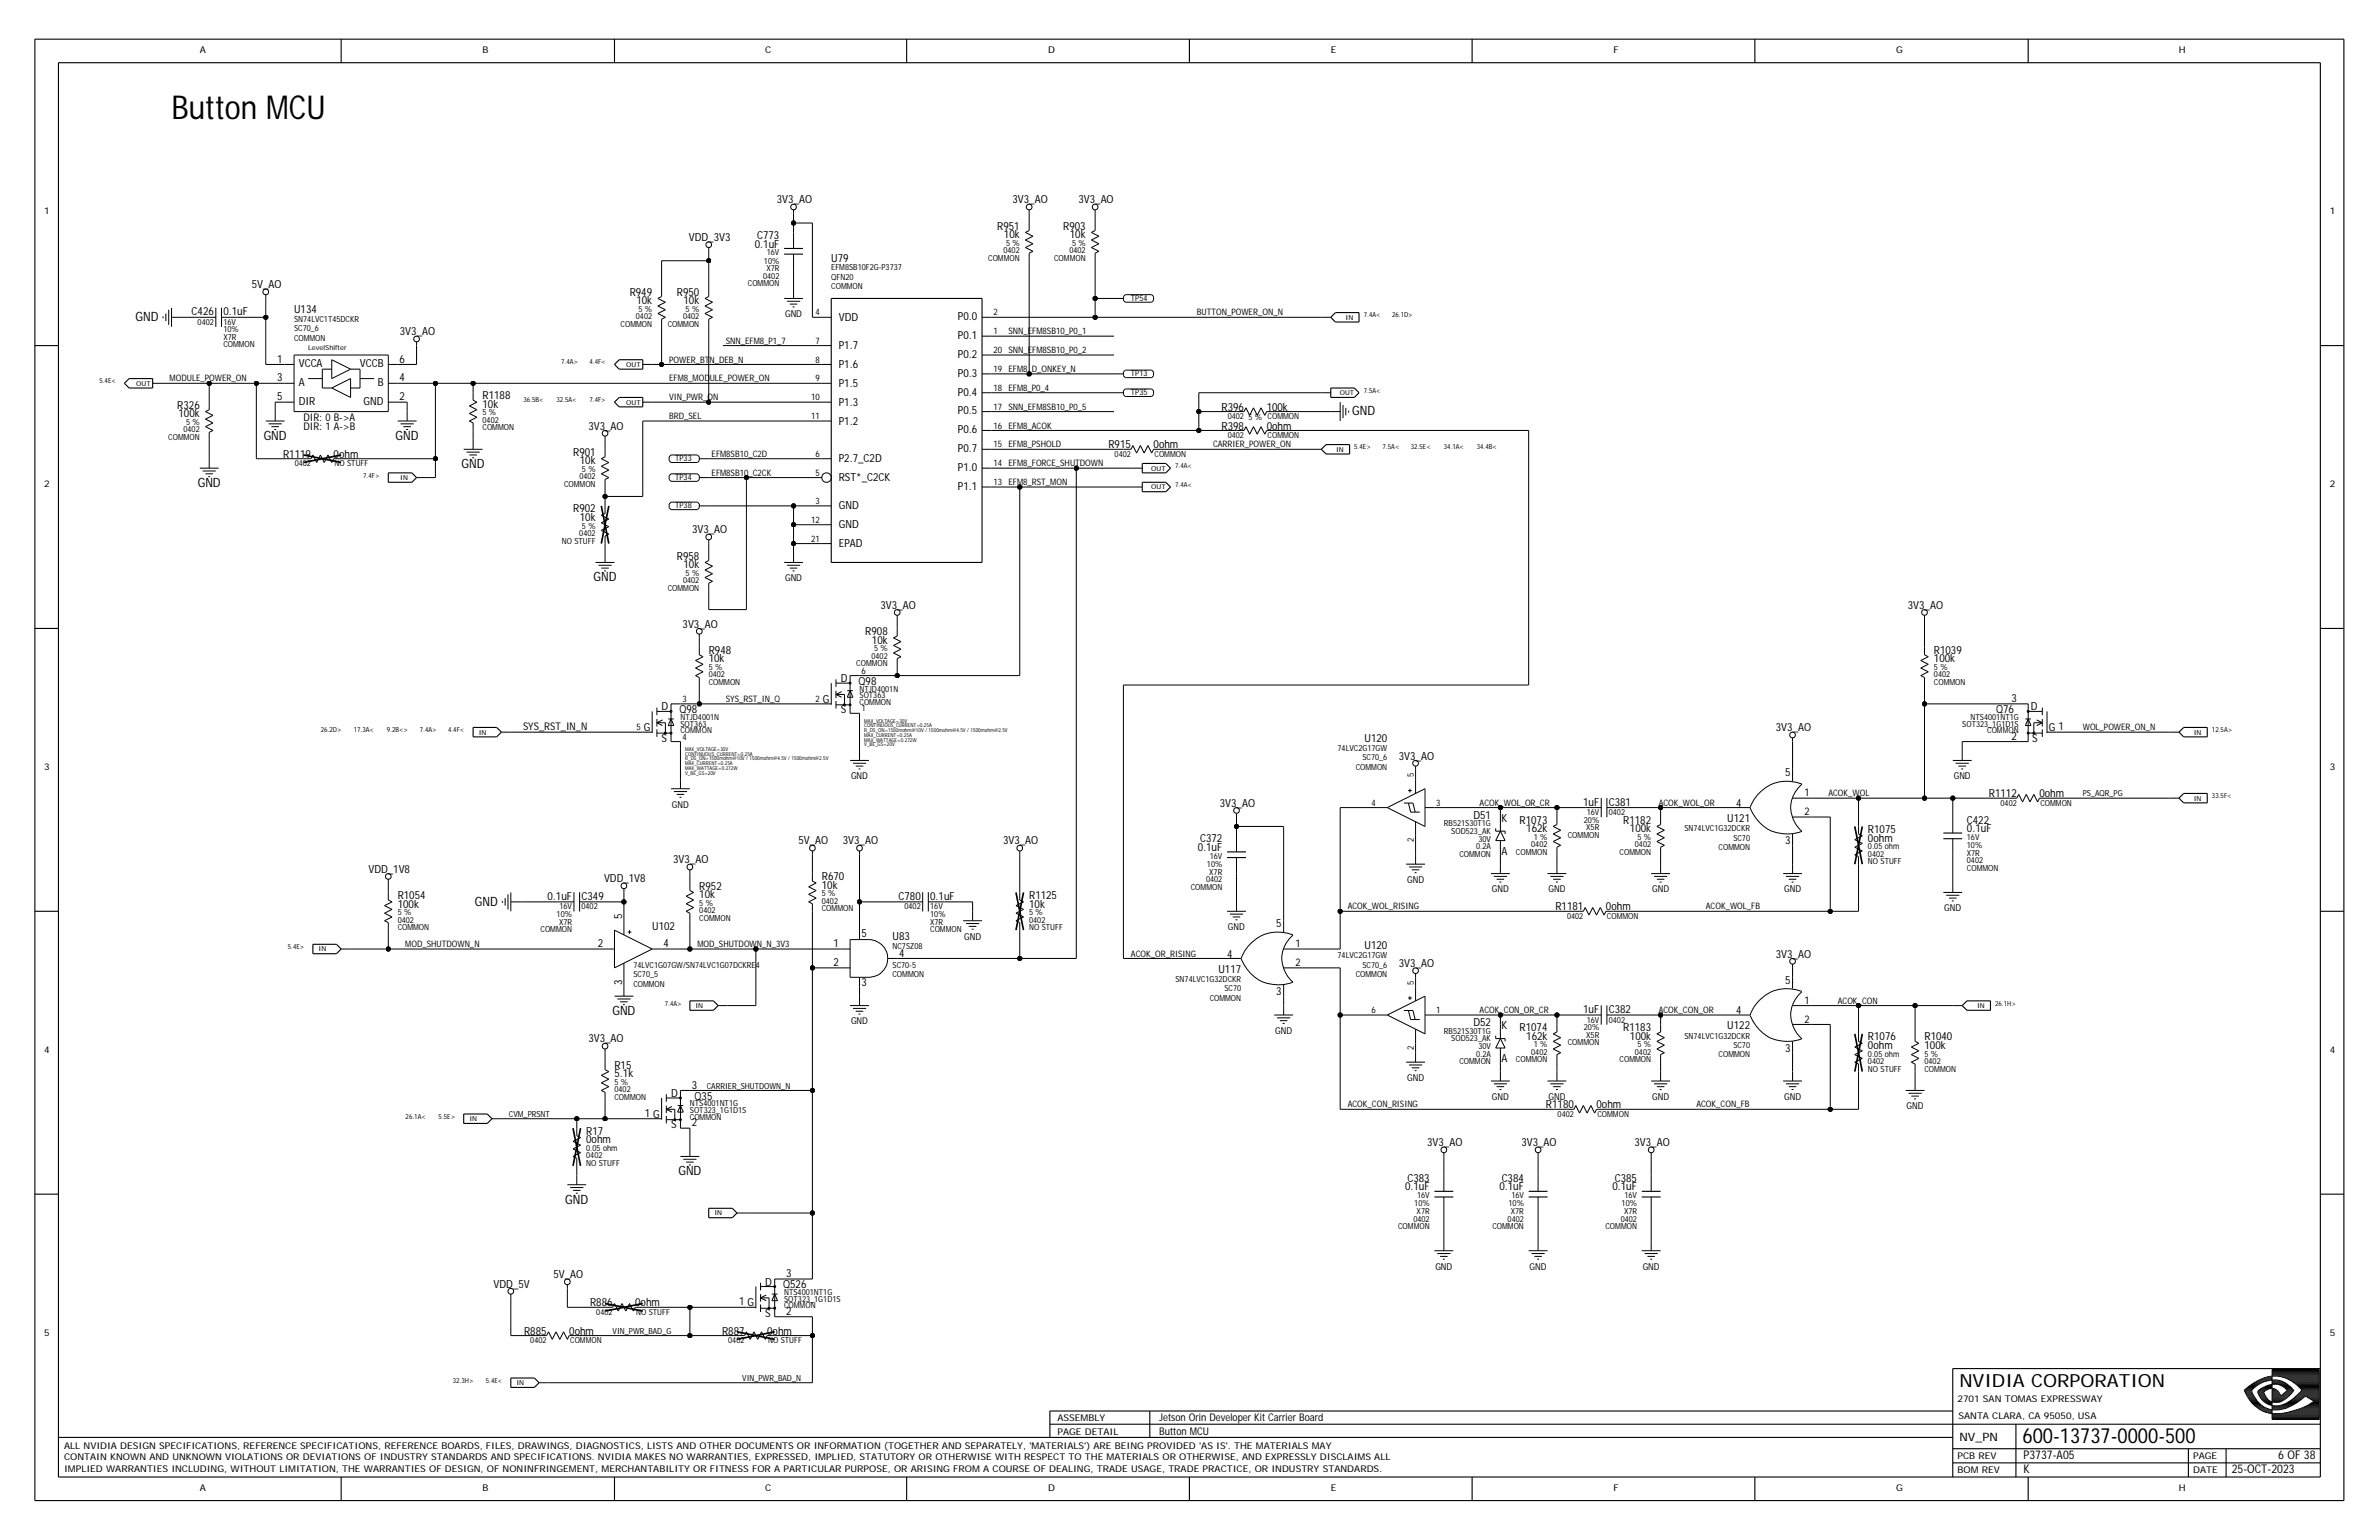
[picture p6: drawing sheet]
<svg xmlns="http://www.w3.org/2000/svg" width="432mm" height="279mm" viewBox="0 0 432 279" stroke-linecap="round" stroke-linejoin="round" font-family="sans-serif">
<defs><g id="words">
<text font-size="6" x="31.1" y="21.6">Button MCU</text>
<text font-size="3.8" x="367.1" y="261.8">600-13737-0000-500</text>
<text font-size="3.3" x="355.6" y="251.6">NVIDIA CORPORATION</text>
<g font-size="2.3">
<text x="24.6" y="58.3">GND</text>
<text x="245.4" y="75.4">GND</text>
<text x="47.9" y="79.8">GND</text>
<text x="71.8" y="79.8">GND</text>
<text x="35.9" y="88.4">GND</text>
<text x="83.8" y="84.9">GND</text>
<text x="107.7" y="105.5">GND</text>
<text x="86.2" y="164.3">GND</text>
<text x="111.2" y="184.2">GND</text>
<text x="123.1" y="213.2">GND</text>
<text x="102.6" y="218.4">GND</text>
</g>
<g font-size="2.2">
<text x="367.3" y="267.3">K</text>
<text x="367.3" y="264.7">P3737-A05</text>
<text x="405.1" y="267.3">25-OCT-2023</text>
<text x="413.5" y="264.7">6 OF 38</text>
</g>
<text font-size="2.1" x="355.6" y="261.5">NV_PN</text>
<g font-size="2">
<text x="141" y="36.9">3V3_AO</text>
<text x="181" y="41.7">R951</text>
<text x="183.8" y="36.9">3V3_AO</text>
<text x="193" y="41.7">R903</text>
<text x="195.7" y="36.9">3V3_AO</text>
<text x="125" y="43.7">VDD_3V3</text>
<text x="137" y="44.9">0.1uF</text>
<text x="137.4" y="43.4">C773</text>
<text x="150.9" y="47.6">U79</text>
<text x="182.2" y="43.2">10k</text>
<text x="194.2" y="43.2">10k</text>
<text x="45.7" y="52.3">5V_AO</text>
<text x="114.3" y="53.6">R949</text>
<text x="122.8" y="53.6">R950</text>
<text x="34.8" y="57.2">C426</text>
<text x="40.5" y="57.2">0.1uF</text>
<text x="53.4" y="56.7">U134</text>
<text x="115.5" y="55.2">10k</text>
<text x="124.1" y="55.2">10k</text>
<text x="152.2" y="58.2">VDD</text>
<text x="173.9" y="58.1">P0.0</text>
<text x="50.3" y="65.8">1</text>
<text x="72.5" y="65.8">6</text>
<text x="72.6" y="60.8">3V3_AO</text>
<text x="152.2" y="63.3">P1.7</text>
<text x="173.9" y="64.9">P0.2</text>
<text x="173.9" y="61.5">P0.1</text>
<text x="50.3" y="69.2">3</text>
<text x="54.2" y="70.1">A</text>
<text x="54.2" y="66.6">VCCA</text>
<text x="65.3" y="66.6">VCCB</text>
<text x="68.6" y="70.1">B</text>
<text x="72.5" y="69.2">4</text>
<text x="152.2" y="66.8">P1.6</text>
<text x="152.2" y="70.2">P1.5</text>
<text x="173.9" y="68.3">P0.3</text>
<text x="173.9" y="71.8">P0.4</text>
<text x="32.2" y="74.2">R326</text>
<text x="32.4" y="75.7">100k</text>
<text x="50.3" y="72.6">5</text>
<text x="54.2" y="73.5">DIR</text>
<text x="66" y="73.5">GND</text>
<text x="72.5" y="72.6">2</text>
<text x="87.6" y="74">10k</text>
<text x="87.6" y="72.5">R1188</text>
<text x="106.8" y="77.9">3V3_AO</text>
<text x="152.2" y="73.6">P1.3</text>
<text x="152.2" y="77">P1.2</text>
<text x="173.9" y="75.2">P0.5</text>
<text x="221.7" y="74.5">R396</text>
<text x="221.7" y="77.9">R398</text>
<text x="229.9" y="74.5">100k</text>
<text x="229.9" y="77.9">0ohm</text>
<text x="51.4" y="83.1">R1119</text>
<text x="60.6" y="83.1">0ohm</text>
<text x="104" y="82.7">R901</text>
<text x="152.2" y="83.9">P2.7_C2D</text>
<text x="173.9" y="78.6">P0.6</text>
<text x="173.9" y="82">P0.7</text>
<text x="201.2" y="81.3">R915</text>
<text x="209.4" y="81.3">0ohm</text>
<text x="105.2" y="84.3">10k</text>
<text x="152.2" y="87.3">RST*_C2CK</text>
<text x="173.9" y="85.5">P1.0</text>
<text x="173.9" y="88.9">P1.1</text>
<text x="104" y="93">R902</text>
<text x="105.2" y="94.5">10k</text>
<text x="152.2" y="92.4">GND</text>
<text x="152.2" y="95.9">GND</text>
<text x="122.8" y="101.5">R958</text>
<text x="125.6" y="96.7">3V3_AO</text>
<text x="152.2" y="99.3">EPAD</text>
<text x="124.1" y="103.1">10k</text>
<text x="123.9" y="113.8">3V3_AO</text>
<text x="159.8" y="110.4">3V3_AO</text>
<text x="346.3" y="110.4">3V3_AO</text>
<text x="128.6" y="118.6">R948</text>
<text x="157.1" y="115.2">R908</text>
<text x="158.3" y="116.8">10k</text>
<text x="351" y="118.6">R1039</text>
<text x="128.6" y="120.2">10k</text>
<text x="152.6" y="123.8">D</text>
<text x="155.8" y="124.3">Q98</text>
<text x="351" y="120.2">100k</text>
<text x="120.1" y="128.9">D</text>
<text x="123.3" y="129.4">Q98</text>
<text x="149.3" y="127.5">G</text>
<text x="152.6" y="129.4">S</text>
<text x="362.3" y="129.4">Q76</text>
<text x="365.1" y="127.4">3</text>
<text x="368.6" y="128.9">D</text>
<text x="116.8" y="132.7">G</text>
<text x="120.1" y="134.5">S</text>
<text x="247.7" y="134.5">U120</text>
<text x="253.9" y="137.8">3V3_AO</text>
<text x="322.3" y="132.7">3V3_AO</text>
<text x="365.1" y="134.2">2</text>
<text x="368.8" y="134.5">S</text>
<text x="371.9" y="132.7">G 1</text>
<text x="324" y="140.9">5</text>
<text x="221.4" y="146.3">3V3_AO</text>
<text x="267.4" y="148.6">D51</text>
<text x="272.5" y="149.1">K</text>
<text x="275.8" y="149.4">R1073</text>
<text x="287.4" y="146.2">1uF</text>
<text x="292" y="146.2">C381</text>
<text x="294.6" y="149.4">R1182</text>
<text x="313.5" y="149.1">U121</text>
<text x="315.1" y="146.3">4</text>
<text x="357" y="149.4">C422</text>
<text x="361" y="144.6">R1112</text>
<text x="370.2" y="144.6">0ohm</text>
<text x="144.9" y="153.2">5V_AO</text>
<text x="153" y="153.2">3V3_AO</text>
<text x="182.1" y="153.2">3V3_AO</text>
<text x="217.4" y="154.4">0.1uF</text>
<text x="217.8" y="152.8">C372</text>
<text x="272.5" y="155.1">A</text>
<text x="277" y="151">162k</text>
<text x="295.8" y="151">100k</text>
<text x="324" y="153.2">3</text>
<text x="339" y="151.1">R1075</text>
<text x="339" y="152.7">0ohm</text>
<text x="357" y="151">0.1uF</text>
<text x="66.9" y="158.3">VDD_1V8</text>
<text x="109.6" y="160">VDD_1V8</text>
<text x="122.2" y="156.6">3V3_AO</text>
<text x="126.9" y="161.4">R952</text>
<text x="149.2" y="159.7">R670</text>
<text x="149.2" y="161.2">10k</text>
<text x="72.2" y="163.1">R1054</text>
<text x="72.2" y="164.7">100k</text>
<text x="99.4" y="163.3">0.1uF</text>
<text x="105.5" y="163.3">C349</text>
<text x="112.9" y="166.7" transform="rotate(-90 112.9 166.7)">5</text>
<text x="126.9" y="162.9">10k</text>
<text x="163.1" y="163.3">C780</text>
<text x="168.8" y="163.3">0.1uF</text>
<text x="186.8" y="163.1">R1125</text>
<text x="186.8" y="164.7">10k</text>
<text x="282.3" y="165.2">R1181</text>
<text x="291.5" y="165.2">0ohm</text>
<text x="108.5" y="171.8">2</text>
<text x="118.4" y="168.8">U102</text>
<text x="120.4" y="171.8">4</text>
<text x="151.3" y="171.8">1</text>
<text x="156.4" y="170">5</text>
<text x="162" y="170.5">U83</text>
<text x="163.2" y="173.5">4</text>
<text x="222.7" y="173.7">4</text>
<text x="231.7" y="168.2">5</text>
<text x="247.7" y="172.2">U120</text>
<text x="322.3" y="173.7">3V3_AO</text>
<text x="112.9" y="178.6" transform="rotate(-90 112.9 178.6)">3</text>
<text x="151.3" y="175.3">2</text>
<text x="156.4" y="178.9">3</text>
<text x="221.1" y="176.5">U117</text>
<text x="253.9" y="175.4">3V3_AO</text>
<text x="324" y="178.5">5</text>
<text x="231.7" y="180.6">3</text>
<text x="287.4" y="183.8">1uF</text>
<text x="292" y="183.8">C382</text>
<text x="315.1" y="184">4</text>
<text x="106.8" y="189.1">3V3_AO</text>
<text x="267.4" y="186.2">D52</text>
<text x="272.5" y="186.7">K</text>
<text x="275.8" y="187.1">R1074</text>
<text x="277" y="188.6">162k</text>
<text x="294.6" y="187.1">R1183</text>
<text x="295.8" y="188.6">100k</text>
<text x="313.5" y="186.7">U122</text>
<text x="324" y="190.8">3</text>
<text x="339" y="190.3">0ohm</text>
<text x="339" y="188.8">R1076</text>
<text x="349.3" y="190.3">100k</text>
<text x="349.3" y="188.8">R1040</text>
<text x="111.5" y="195.4">5.1k</text>
<text x="111.5" y="193.9">R15</text>
<text x="125.6" y="197.5">3</text>
<text x="272.5" y="192.7">A</text>
<text x="117" y="202.6">1 G</text>
<text x="121.8" y="199">D</text>
<text x="126.1" y="199.5">Q35</text>
<text x="280.6" y="201.1">R1180</text>
<text x="289.8" y="201.1">0ohm</text>
<text x="106.4" y="207.4">0ohm</text>
<text x="106.4" y="205.9">R17</text>
<text x="121.8" y="204.7">S</text>
<text x="125.6" y="204.3">2</text>
<text x="259" y="207.9">3V3_AO</text>
<text x="276.1" y="207.9">3V3_AO</text>
<text x="296.7" y="207.9">3V3_AO</text>
<text x="255" y="216">0.1uF</text>
<text x="255.5" y="214.4">C383</text>
<text x="272.1" y="216">0.1uF</text>
<text x="272.6" y="214.4">C384</text>
<text x="292.7" y="216">0.1uF</text>
<text x="293.1" y="214.4">C385</text>
<text x="89.6" y="233.6">VDD_5V</text>
<text x="100.4" y="231.9">5V_AO</text>
<text x="138.9" y="233.2">D</text>
<text x="142.2" y="233.8">Q526</text>
<text x="142.7" y="231.7">3</text>
<text x="107.1" y="237">R886</text>
<text x="115.3" y="237">0ohm</text>
<text x="134.2" y="236.8">1 G</text>
<text x="138.9" y="238.9">S</text>
<text x="142.7" y="238.6">2</text>
<text x="95.1" y="242.1">R885</text>
<text x="103.3" y="242.1">0ohm</text>
<text x="131.1" y="242.1">R887</text>
<text x="139.2" y="242.1">0ohm</text>
</g>
<g font-size="1.9">
<text x="55.1" y="76.4">DIR: 0 B-&gt;A</text>
<text x="55.1" y="78.1">DIR: 1 A-&gt;B</text>
<text x="94.9" y="132.5">SYS_RST_IN_N</text>
<text x="327.5" y="144.5">1</text>
<text x="327.5" y="147.9">2</text>
<text x="235.1" y="171.8">1</text>
<text x="235.1" y="175.3">2</text>
<text x="327.5" y="185.5">2</text>
<text x="327.5" y="182.1">1</text>
<text x="210.4" y="257.9">Jetson Orin Developer Kit Carrier Board</text>
<text x="210.4" y="260.3">Button MCU</text>
</g>
<g font-size="1.7">
<text x="36.3" y="9.7">A</text>
<text x="87.6" y="9.7">B</text>
<text x="138.9" y="9.7">C</text>
<text x="190.2" y="9.7">D</text>
<text x="241.5" y="9.7">E</text>
<text x="292.9" y="9.7">F</text>
<text x="344.2" y="9.7">G</text>
<text x="395.5" y="9.7">H</text>
<text x="8" y="38.8">1</text>
<text x="422.9" y="38.8">1</text>
<text x="142.5" y="57.6">GND</text>
<text x="8" y="88.4">2</text>
<text x="422.9" y="88.4">2</text>
<text x="142.5" y="105.5">GND</text>
<text x="8" y="139.7">3</text>
<text x="154.5" y="141.4">GND</text>
<text x="354.6" y="141.4">GND</text>
<text x="422.9" y="139.7">3</text>
<text x="122" y="146.5">GND</text>
<text x="255.4" y="160.2">GND</text>
<text x="270.8" y="161.9">GND</text>
<text x="281" y="161.9">GND</text>
<text x="299.9" y="161.9">GND</text>
<text x="323.8" y="161.9">GND</text>
<text x="352.9" y="165.3">GND</text>
<text x="175" y="170.5">GND</text>
<text x="222.9" y="168.8">GND</text>
<text x="154.5" y="185.9">GND</text>
<text x="8" y="191">4</text>
<text x="231.4" y="187.6">GND</text>
<text x="422.9" y="191">4</text>
<text x="255.4" y="196.1">GND</text>
<text x="270.8" y="199.5">GND</text>
<text x="281" y="199.5">GND</text>
<text x="299.9" y="199.5">GND</text>
<text x="323.8" y="199.5">GND</text>
<text x="346.1" y="201.3">GND</text>
<text x="260.5" y="230.3">GND</text>
<text x="277.6" y="230.3">GND</text>
<text x="298.2" y="230.3">GND</text>
<text x="8" y="242.3">5</text>
<text x="422.9" y="242.3">5</text>
<text x="191.9" y="257.9">ASSEMBLY</text>
<text x="355.3" y="254.3">2701 SAN TOMAS EXPRESSWAY</text>
<text x="355.5" y="257.4">SANTA CLARA, CA 95050, USA</text>
<text x="11.6" y="262.8">ALL NVIDIA DESIGN SPECIFICATIONS, REFERENCE SPECIFICATIONS, REFERENCE BOARDS, FILES, DRAWINGS, DIAGNOSTICS, LISTS AND OTHER DOCUMENTS OR INFORMATION (TOGETHER AND SEPARATELY, 'MATERIALS') ARE BEING PROVIDED 'AS IS'. THE MATERIALS MAY</text>
<text x="191.9" y="260.3">PAGE DETAIL</text>
<text x="11.6" y="264.9">CONTAIN KNOWN AND UNKNOWN VIOLATIONS OR DEVIATIONS OF INDUSTRY STANDARDS AND SPECIFICATIONS. NVIDIA MAKES NO WARRANTIES, EXPRESSED, IMPLIED, STATUTORY OR OTHERWISE WITH RESPECT TO THE MATERIALS OR OTHERWISE, AND EXPRESSLY DISCLAIMS ALL</text>
<text x="11.6" y="267.1">IMPLIED WARRANTIES INCLUDING, WITHOUT LIMITATION, THE WARRANTIES OF DESIGN, OF NONINFRINGEMENT, MERCHANTABILITY OR FITNESS FOR A PARTICULAR PURPOSE, OR ARISING FROM A COURSE OF DEALING, TRADE USAGE, TRADE PRACTICE, OR INDUSTRY STANDARDS.</text>
<text x="355.3" y="267.3">BOM REV</text>
<text x="355.3" y="264.7">PCB REV</text>
<text x="398.1" y="264.7">PAGE</text>
<text x="398.1" y="267.3">DATE</text>
<text x="36.3" y="270.5">A</text>
<text x="87.6" y="270.5">B</text>
<text x="138.9" y="270.5">C</text>
<text x="190.2" y="270.5">D</text>
<text x="241.5" y="270.5">E</text>
<text x="292.9" y="270.5">F</text>
<text x="344.2" y="270.5">G</text>
<text x="395.5" y="270.5">H</text>
</g>
<g font-size="1.6">
<text x="148" y="57.2">4</text>
<text x="180.3" y="57.2">2</text>
<text x="217.2" y="57.2">BUTTON_POWER_ON_N</text>
<text x="121.5" y="65.8">POWER_BTN_DEB_N</text>
<text x="131.7" y="62.4">SNN_EFM8_P1_7</text>
<text x="148" y="62.4">7</text>
<text x="148" y="65.8">8</text>
<text x="180.3" y="64.1">20</text>
<text x="180.3" y="60.6">1</text>
<text x="183" y="64.1">SNN_EFM8SB10_P0_2</text>
<text x="183" y="60.6">SNN_EFM8SB10_P0_1</text>
<text x="30.8" y="69.2">MODULE_POWER_ON</text>
<text x="121.5" y="69.2">EFM8_MODULE_POWER_ON</text>
<text x="148" y="69.2">9</text>
<text x="180.3" y="70.9">18</text>
<text x="180.3" y="67.5">19</text>
<text x="183" y="67.5">EFM8_D_ONKEY_N</text>
<text x="183" y="70.9">EFM8_P0_4</text>
<text x="121.5" y="76">BRD_SEL</text>
<text x="121.5" y="72.6">VIN_PWR_ON</text>
<text x="147.2" y="72.6">10</text>
<text x="147.2" y="76">11</text>
<text x="180.3" y="77.8">16</text>
<text x="180.3" y="74.3">17</text>
<text x="183" y="74.3">SNN_EFM8SB10_P0_5</text>
<text x="183" y="77.8">EFM8_ACOK</text>
<text x="129.2" y="82.9">EFM8SB10_C2D</text>
<text x="148" y="82.9">6</text>
<text x="180.3" y="81.2">15</text>
<text x="183" y="81.2">EFM8_PSHOLD</text>
<text x="220.2" y="81.2">CARRIER_POWER_ON</text>
<text x="129.2" y="86.3">EFM8SB10_C2CK</text>
<text x="148" y="86.3">5</text>
<text x="180.3" y="88">13</text>
<text x="180.3" y="84.6">14</text>
<text x="183" y="88">EFM8_RST_MON</text>
<text x="183" y="84.6">EFM8_FORCE_SHUTDOWN</text>
<text x="147.2" y="94.9">12</text>
<text x="148" y="91.4">3</text>
<text x="147.2" y="98.3">21</text>
<text x="156.3" y="122.2">6</text>
<text x="123.8" y="127.4">3</text>
<text x="131.7" y="127.4">SYS_RST_IN_Q</text>
<text x="148" y="127.4">2</text>
<text x="156.3" y="129.1">1</text>
<text x="115.5" y="132.5">5</text>
<text x="123.8" y="134.2">4</text>
<text x="378" y="132.5">WOL_POWER_ON_N</text>
<text x="256.6" y="141" transform="rotate(-90 256.6 141)">5</text>
<text x="249" y="146.2">4</text>
<text x="260.7" y="146.2">3</text>
<text x="268.6" y="146.2">ACOK_WOL_OR_CR</text>
<text x="301.1" y="146.2">ACOK_WOL_OR</text>
<text x="331.9" y="144.5">ACOK_WOL</text>
<text x="256.6" y="152.8" transform="rotate(-90 256.6 152.8)">2</text>
<text x="244.6" y="165">ACOK_WOL_RISING</text>
<text x="309.6" y="165">ACOK_WOL_FB</text>
<text x="73.6" y="171.8">MOD_SHUTDOWN_N</text>
<text x="126.6" y="171.8">MOD_SHUTDOWN_N_3V3</text>
<text x="205.3" y="173.5">ACOK_OR_RISING</text>
<text x="256.6" y="178.7" transform="rotate(-90 256.6 178.7)">5</text>
<text x="249" y="183.8">6</text>
<text x="260.7" y="183.8">1</text>
<text x="268.6" y="183.8">ACOK_CON_OR_CR</text>
<text x="301.1" y="183.8">ACOK_CON_OR</text>
<text x="333.6" y="182.1">ACOK_CON</text>
<text x="256.6" y="190.4" transform="rotate(-90 256.6 190.4)">2</text>
<text x="244.6" y="200.9">ACOK_CON_RISING</text>
<text x="307.9" y="200.9">ACOK_CON_FB</text>
</g>
<g font-size="1.5">
<text x="138.7" y="47.8">10%</text>
<text x="139.2" y="46.3">16V</text>
<text x="179.4" y="47.3">COMMON</text>
<text x="182.1" y="45.9">0402</text>
<text x="182.6" y="44.6">5 %</text>
<text x="191.3" y="47.3">COMMON</text>
<text x="194.1" y="45.9">0402</text>
<text x="194.6" y="44.6">5 %</text>
<text x="135.7" y="51.9">COMMON</text>
<text x="138.5" y="50.6">0402</text>
<text x="139.1" y="49.2">X7R</text>
<text x="150.9" y="52.4">COMMON</text>
<text x="150.9" y="50.7">QFN20</text>
<text x="150.9" y="49">EFM8SB10F2G-P3737</text>
<text x="35.9" y="58.9">0402</text>
<text x="40.5" y="58.9">16V</text>
<text x="53.4" y="58.4">SN74LVC1T45DCKR</text>
<text x="112.6" y="59.3">COMMON</text>
<text x="115.4" y="57.9">0402</text>
<text x="115.9" y="56.5">5 %</text>
<text x="121.2" y="59.3">COMMON</text>
<text x="124" y="57.9">0402</text>
<text x="124.4" y="56.5">5 %</text>
<text x="205.3" y="54.6">TP54</text>
<text x="40.5" y="61.7">X7R</text>
<text x="40.5" y="63">COMMON</text>
<text x="40.5" y="60.3">10%</text>
<text x="53.4" y="61.8">COMMON</text>
<text x="53.4" y="60.1">SC70_6</text>
<text x="205.3" y="68.3">TP13</text>
<text x="205.3" y="71.7">TP35</text>
<text x="33.8" y="77.1">5 %</text>
<text x="87.6" y="75.4">5 %</text>
<text x="87.6" y="76.7">0402</text>
<text x="222.8" y="76">0402</text>
<text x="226.6" y="76.3">5 % COMMON</text>
<text x="30.5" y="79.8">COMMON</text>
<text x="33.3" y="78.4">0402</text>
<text x="87.6" y="78.1">COMMON</text>
<text x="122.5" y="83.7">TP33</text>
<text x="202.3" y="82.9">0402</text>
<text x="209.6" y="82.9">COMMON</text>
<text x="222.8" y="79.5">0402</text>
<text x="230.1" y="79.5">COMMON</text>
<text x="53.5" y="84.6">0402</text>
<text x="60.7" y="84.6">NO STUFF</text>
<text x="102.4" y="88.4">COMMON</text>
<text x="105.2" y="87">0402</text>
<text x="105.6" y="85.6">5 %</text>
<text x="122.5" y="87.1">TP34</text>
<text x="105.6" y="95.9">5 %</text>
<text x="122.5" y="92.2">TP38</text>
<text x="102" y="98.6">NO STUFF</text>
<text x="105.2" y="97.3">0402</text>
<text x="121.2" y="107.2">COMMON</text>
<text x="124" y="105.8">0402</text>
<text x="124.4" y="104.4">5 %</text>
<text x="158.2" y="119.5">0402</text>
<text x="158.7" y="118.1">5 %</text>
<text x="128.6" y="124.3">COMMON</text>
<text x="128.6" y="122.9">0402</text>
<text x="128.6" y="121.5">5 %</text>
<text x="155.4" y="120.9">COMMON</text>
<text x="156" y="125.5">NTJD4001N</text>
<text x="351" y="124.3">COMMON</text>
<text x="351" y="122.9">0402</text>
<text x="351" y="121.5">5 %</text>
<text x="123.5" y="130.6">NTJD4001N</text>
<text x="123.5" y="131.8">SOT363</text>
<text x="156" y="126.7">SOT363</text>
<text x="156" y="127.9">COMMON</text>
<text x="356.2" y="131.8">SOT323_1G1D1S</text>
<text x="357.7" y="130.6">NTS4001NT1G</text>
<text x="123.5" y="133">COMMON</text>
<text x="242.8" y="136.3">74LVC2G17GW</text>
<text x="247.3" y="138">SC70_6</text>
<text x="360.7" y="133">COMMON</text>
<text x="246.1" y="139.7">COMMON</text>
<text x="262.1" y="149.9">RB521S30T1G</text>
<text x="287.5" y="149.3">20%</text>
<text x="288" y="147.9">16V</text>
<text x="292" y="147.9">0402</text>
<text x="363.1" y="146.2">0402</text>
<text x="370.3" y="146.2">COMMON</text>
<text x="378" y="144.5">PS_AQR_PG</text>
<text x="219.6" y="155.8">16V</text>
<text x="263.4" y="151.3">SOD523_AK</text>
<text x="264.9" y="155.4">COMMON</text>
<text x="267.9" y="154">0.2A</text>
<text x="268.3" y="152.7">30V</text>
<text x="275.2" y="155.1">COMMON</text>
<text x="277.9" y="153.7">0402</text>
<text x="278.4" y="152.3">1 %</text>
<text x="284.6" y="152">COMMON</text>
<text x="287.9" y="150.6">X5R</text>
<text x="294" y="155.1">COMMON</text>
<text x="296.7" y="153.7">0402</text>
<text x="297.2" y="152.3">5 %</text>
<text x="305.7" y="150.8">SN74LVC1G32DCKR</text>
<text x="311.9" y="154.2">COMMON</text>
<text x="314.6" y="152.5">SC70</text>
<text x="339" y="154">0.05 ohm</text>
<text x="339" y="155.4">0402</text>
<text x="357" y="153.9">10%</text>
<text x="357" y="152.3">16V</text>
<text x="357" y="155.2">X7R</text>
<text x="216.1" y="161.4">COMMON</text>
<text x="218.9" y="160">0402</text>
<text x="219.1" y="157.3">10%</text>
<text x="219.5" y="158.7">X7R</text>
<text x="339" y="156.8">NO STUFF</text>
<text x="357" y="158">COMMON</text>
<text x="357" y="156.6">0402</text>
<text x="72.2" y="166">5 %</text>
<text x="72.2" y="167.4">0402</text>
<text x="101" y="166.4">10%</text>
<text x="101.5" y="167.7">X7R</text>
<text x="101.5" y="165">16V</text>
<text x="105.5" y="165">0402</text>
<text x="126.9" y="164.3">5 %</text>
<text x="126.9" y="165.7">0402</text>
<text x="126.9" y="167">COMMON</text>
<text x="149.2" y="162.6">5 %</text>
<text x="149.2" y="164">0402</text>
<text x="149.2" y="165.3">COMMON</text>
<text x="164.2" y="165">0402</text>
<text x="168.8" y="165">16V</text>
<text x="168.8" y="166.4">10%</text>
<text x="168.8" y="167.7">X7R</text>
<text x="186.8" y="166">5 %</text>
<text x="186.8" y="167.4">0402</text>
<text x="284.4" y="166.7">0402</text>
<text x="291.7" y="166.7">COMMON</text>
<text x="72.2" y="168.8">COMMON</text>
<text x="98.1" y="169.1">COMMON</text>
<text x="162" y="172.2">NC7SZ08</text>
<text x="168.8" y="169.1">COMMON</text>
<text x="186.8" y="168.8">NO STUFF</text>
<text x="242.8" y="173.9">74LVC2G17GW</text>
<text x="115" y="179">COMMON</text>
<text x="115" y="177.3">SC70_5</text>
<text x="115" y="175.6">74LVC1G07GW/SN74LVC1G07DCKRE4</text>
<text x="162" y="175.6">SC70-5</text>
<text x="162" y="177.3">COMMON</text>
<text x="213.4" y="178.2">SN74LVC1G32DCKR</text>
<text x="222.2" y="179.9">SC70</text>
<text x="246.1" y="177.3">COMMON</text>
<text x="247.3" y="175.6">SC70_6</text>
<text x="219.6" y="181.6">COMMON</text>
<text x="288" y="185.5">16V</text>
<text x="292" y="185.5">0402</text>
<text x="262.1" y="187.6">RB521S30T1G</text>
<text x="263.4" y="188.9">SOD523_AK</text>
<text x="267.9" y="191.7">0.2A</text>
<text x="268.3" y="190.3">30V</text>
<text x="277.9" y="191.3">0402</text>
<text x="278.4" y="190">1 %</text>
<text x="284.6" y="189.6">COMMON</text>
<text x="287.5" y="186.9">20%</text>
<text x="287.9" y="188.3">X5R</text>
<text x="296.7" y="191.3">0402</text>
<text x="297.2" y="190">5 %</text>
<text x="305.7" y="188.4">SN74LVC1G32DCKR</text>
<text x="311.9" y="191.9">COMMON</text>
<text x="314.6" y="190.1">SC70</text>
<text x="339" y="191.7">0.05 ohm</text>
<text x="349.3" y="191.7">5 %</text>
<text x="111.5" y="196.8">5 %</text>
<text x="128.3" y="197.5">CARRIER_SHUTDOWN_N</text>
<text x="264.9" y="193">COMMON</text>
<text x="275.2" y="192.7">COMMON</text>
<text x="294" y="192.7">COMMON</text>
<text x="339" y="193">0402</text>
<text x="339" y="194.4">NO STUFF</text>
<text x="349.3" y="194.4">COMMON</text>
<text x="349.3" y="193">0402</text>
<text x="92.4" y="202.6">CVM_PRSNT</text>
<text x="111.5" y="199.5">COMMON</text>
<text x="111.5" y="198.2">0402</text>
<text x="125.2" y="203.1">COMMON</text>
<text x="125.2" y="201.9">SOT323_1G1D1S</text>
<text x="125.2" y="200.7">NTS4001NT1G</text>
<text x="282.7" y="202.6">0402</text>
<text x="289.9" y="202.6">COMMON</text>
<text x="106.4" y="208.8">0.05 ohm</text>
<text x="106.4" y="210.2">0402</text>
<text x="106.4" y="211.5">NO STUFF</text>
<text x="256.5" y="221.6">0402</text>
<text x="256.7" y="218.9">10%</text>
<text x="257.1" y="220.2">X7R</text>
<text x="257.2" y="217.3">16V</text>
<text x="273.6" y="221.6">0402</text>
<text x="273.8" y="218.9">10%</text>
<text x="274.2" y="220.2">X7R</text>
<text x="274.3" y="217.3">16V</text>
<text x="294.2" y="221.6">0402</text>
<text x="294.3" y="218.9">10%</text>
<text x="294.8" y="220.2">X7R</text>
<text x="294.8" y="217.3">16V</text>
<text x="253.8" y="223">COMMON</text>
<text x="270.9" y="223">COMMON</text>
<text x="291.4" y="223">COMMON</text>
<text x="108.2" y="238.6">0402</text>
<text x="115.5" y="238.6">NO STUFF</text>
<text x="142.3" y="235">NTS4001NT1G</text>
<text x="142.3" y="236.2">SOT323_1G1D1S</text>
<text x="142.3" y="237.4">COMMON</text>
<text x="96.3" y="243.7">0402</text>
<text x="103.5" y="243.7">COMMON</text>
<text x="111.2" y="242">VIN_PWR_BAD_G</text>
<text x="132.2" y="243.7">0402</text>
<text x="139.4" y="243.7">NO STUFF</text>
<text x="134.7" y="250.5">VIN_PWR_BAD_N</text>
</g>
<g font-size="1.3">
<text x="247.5" y="57.6">7.4A&lt;</text>
<text x="252.7" y="57.6">26.1D&gt;</text>
<text x="18" y="69.5">5.4E&lt;</text>
<text x="101.8" y="66.1">7.4A&gt;</text>
<text x="107" y="66.1">4.4F&lt;</text>
<text x="247.5" y="71.3">7.5A&lt;</text>
<text x="95" y="73">36.5B&lt;</text>
<text x="101" y="73">32.5A&lt;</text>
<text x="107" y="73">7.4F&gt;</text>
<text x="245.8" y="81.5">5.4E&gt;</text>
<text x="250.9" y="81.5">7.5A&lt;</text>
<text x="256.1" y="81.5">32.5E&lt;</text>
<text x="262.1" y="81.5">34.1A&lt;</text>
<text x="268.1" y="81.5">34.4B&lt;</text>
<text x="65.9" y="86.6">7.4F&gt;</text>
<text x="213.3" y="88.4">7.4A&lt;</text>
<text x="213.3" y="84.9">7.4A&lt;</text>
<text x="58.2" y="132.8">26.2D&gt;</text>
<text x="64.2" y="132.8">17.3A&lt;</text>
<text x="70.2" y="132.8">9.2B&lt;&gt;</text>
<text x="76.2" y="132.8">7.4A&gt;</text>
<text x="81.3" y="132.8">4.4F&lt;</text>
<text x="401.5" y="132.8">12.5A&gt;</text>
<text x="401.5" y="144.8">33.5F&lt;</text>
<text x="52.2" y="172.2">5.4E&gt;</text>
<text x="120.7" y="182.4">7.4A&gt;</text>
<text x="362.1" y="182.4">26.1H&gt;</text>
<text x="73.6" y="203">26.1A&lt;</text>
<text x="79.6" y="203">5.5E&gt;</text>
<text x="82.2" y="250.9">32.3H&gt;</text>
<text x="88.2" y="250.9">5.4E&lt;</text>
</g>
<g font-size="1.2">
<text x="244.2" y="58">IN</text>
<text x="55.9" y="63.6">LevelShifter</text>
<text x="24.7" y="70">OUT</text>
<text x="113.7" y="66.6">OUT</text>
<text x="243.2" y="71.7">OUT</text>
<text x="113.7" y="73.4">OUT</text>
<text x="242.5" y="82">IN</text>
<text x="72.7" y="87.1">IN</text>
<text x="209" y="85.4">OUT</text>
<text x="209" y="88.8">OUT</text>
<text x="86.9" y="133.3">IN</text>
<text x="398.2" y="133.3">IN</text>
<text x="398.2" y="145.3">IN</text>
<text x="57.8" y="172.6">IN</text>
<text x="126.2" y="182.9">IN</text>
<text x="358.8" y="182.9">IN</text>
<text x="85.2" y="203.4">IN</text>
<text x="129.7" y="220.5">IN</text>
<text x="93.7" y="251.3">IN</text>
</g>
<g font-size="1">
<text x="156.9" y="132">CONTINUOUS_CURRENT=0.25A</text>
<text x="156.9" y="131.1">MAX_VOLTAGE=30V</text>
<text x="124.4" y="137.1">CONTINUOUS_CURRENT=0.25A</text>
<text x="124.4" y="138">R_DS_ON=1500mohm@10V / 1500mohm@4.5V / 1500mohm@2.5V</text>
<text x="124.4" y="136.3">MAX_VOLTAGE=30V</text>
<text x="156.9" y="133.7">MAX_CURRENT=0.25A</text>
<text x="156.9" y="135.4">V_BE_GS=20V</text>
<text x="156.9" y="132.8">R_DS_ON=1500mohm@10V / 1500mohm@4.5V / 1500mohm@2.5V</text>
<text x="156.9" y="134.5">MAX_WATTAGE=0.272W</text>
<text x="124.4" y="138.8">MAX_CURRENT=0.25A</text>
<text x="124.4" y="140.5">V_BE_GS=20V</text>
<text x="124.4" y="139.7">MAX_WATTAGE=0.272W</text>
</g>
</g></defs>
<g fill="none" stroke="#000" stroke-width=".18">
<path d="M144 38.8v1.7zM144 38.1v.7zM186.8 38.8v1.7zM186.8 38.1v.7zM198.8 38.8v1.7zM198.8 38.1v.7zM29.6 57.4v.3zM30.1 56.9v1.4zM30.6 56.2v2.7zM31.1 57.6h1.7zM31.1 55.9v3.4zM32.8 57.6h3.5z"/>
<path d="M36.3 57.6h2.9zM39.2 55.8v3.5zM40.2 57.6h2.9zM40.2 55.8v3.5zM43.1 57.6h5.1zM48.2 54.1v3.5zM48.2 57.6v8.5zM48.2 53.5v.6zM119.4 56.9l1.4 .7zM119.4 56.9l1.4-.7zM119.4 54.1l.7-.3zM119.4 54.1l1.4 .7z"/>
<path d="M119.4 55.5l1.4 .7zM119.4 55.5l1.4-.7zM120.1 47.3h8.5zM120.1 47.3v5.1zM120.1 59.3v6.8zM120.1 57.9v1.4zM120.1 57.9l.7-.3zM120.1 52.4v1.4zM128 56.9l1.3 .7zM128 56.9l1.3-.7zM128 54.1l.6-.3zM128 54.1l1.3 .7z"/>
<path d="M128 55.5l1.3 .7zM128 55.5l1.3-.7zM128.6 45.6v1.7zM128.6 47.3v5.1zM128.6 59.3v13.7zM128.6 57.9v1.4zM128.6 57.9l.7-.3zM128.6 52.4v1.4zM128.6 44.9v.7zM142.3 54.1h3.4zM142.8 54.7h2.4zM143.3 55.2h1.4z"/>
<path d="M143.9 55.7h.3zM144 49v3.4zM144 40.5h3.5zM144 40.5v1.7zM144 52.4v1.7zM144 46.1v2.9zM144 42.2v2.9zM147.5 40.5v17.1zM147.5 57.6h1.7zM149.2 57.6h1.7zM178.2 57.6h1.8zM180 57.6h18.8z"/>
<path d="M186.1 44.9l1.4 .7zM186.1 44.9l1.4-.7zM186.1 42.2l.7-.4zM186.1 42.2l1.4 .7zM186.1 43.5l1.4 .7zM186.1 43.5l1.4-.6zM186.8 47.3v20.5zM186.8 45.9v1.4zM186.8 45.9l.7-.3zM186.8 40.5v1.3zM198.1 44.9l1.4 .7zM198.1 44.9l1.4-.7z"/>
<path d="M198.1 42.2l.7-.4zM198.1 42.2l1.4 .7zM198.1 43.5l1.4 .7zM198.1 43.5l1.4-.6zM198.8 57.6h41zM198.8 54.1v3.5zM198.8 47.3v6.8zM198.8 54.1h3.4zM198.8 45.9v1.4zM198.8 45.9l.7-.3zM198.8 40.5v1.3zM202.2 54.1h1.7z"/>
<path d="M203.9 54.5l.3 .3zM203.9 53.8v.7zM204.2 54.8h4.8zM204.2 53.5l-.3 .3zM204.2 53.5h4.8zM209 54.8l.4-.3zM209 53.5l.4 .3zM209.4 53.8v.7zM239.8 57.6h1.7zM27.7 69.5h1.7zM29.4 69.5h8.6zM37.3 77.4l1.4 .7z"/>
<path d="M37.3 77.4l1.4-.7zM37.3 74.7l.7-.4zM37.3 74.7l1.4 .7zM37.3 76l1.4 .7zM37.3 76l1.4-.6zM38 79.8v3.4zM38 69.5h8.5zM38 69.5v3.5zM38 78.4v1.4zM38 78.4l.7-.3zM38 73v1.3zM46.5 69.5v13.7z"/>
<path d="M46.5 69.5h5.2zM48.2 66.1h3.5zM48.2 76.4h3.5zM48.8 76.9h2.3zM49.3 77.4h1.3zM49.8 77.9h.3zM49.9 73h1.8zM49.9 73v1.7zM49.9 74.7v1.7zM51.7 73h1.7zM51.7 69.5h1.7zM51.7 66.1h1.7z"/>
<path d="M53.4 74.7h17.1zM53.4 64.4v10.3zM53.4 64.4h17.1zM55.9 68.7h2.6zM58.5 67h1.7zM58.5 70.4h1.7zM58.5 67v3.4zM60.2 70.4l3.4-1.7zM60.2 70.4l3.4 1.7zM60.2 65.3v3.4zM60.2 68.7l3.4-1.7zM60.2 65.3l3.4 1.7z"/>
<path d="M63.6 68.7v3.4zM63.6 70.4h1.7zM63.6 67h1.7zM65.3 68.7h2.6zM65.3 67v3.4zM70.5 73h1.7zM70.5 69.5h1.7zM70.5 66.1h1.7zM70.5 64.4v10.3zM72.2 73h1.7zM72.2 66.1h3.4zM72.2 69.5h6.8z"/>
<path d="M72.2 76.4h3.4zM72.7 76.9h2.4zM73.2 77.4h1.4zM73.7 77.9h.4zM73.9 73v1.7zM73.9 74.7v1.7zM75.6 62.7v3.4zM75.6 62v.7zM79 69.5h6.9zM79 69.5v13.7zM85.2 76.4l.7 .3zM85.2 76.4l1.4-.7z"/>
<path d="M85.2 75l1.4 .7zM85.2 73.6l1.4-.6zM85.2 75l1.4-.7zM85.2 73.6l1.4 .7zM85.9 78.1v1.7zM85.9 69.5h63.3zM85.9 69.5v1.8zM85.9 79.8v1.7zM85.9 76.7v1.4zM85.9 71.3v1.3zM85.9 72.6l.7 .4zM109.8 79.8v1.7z"/>
<path d="M109.8 79.1v.7zM116.7 76.4h32.5zM116.7 76.4v13.7zM116.7 66.1h1.7zM116.7 73h1.7zM118.4 66.1h1.7zM118.4 73h10.2zM120.1 66.1h29.1zM128.6 73h20.6zM131.2 62.7h18zM149.2 66.1h1.7zM149.2 69.5h1.7z"/>
<path d="M149.2 62.7h1.7zM149.2 76.4h1.7zM149.2 73h1.7zM178.2 74.7h1.8zM178.2 71.3h1.8zM178.2 61h1.8zM178.2 64.4h1.8zM178.2 78.1h1.8zM178.2 67.8h1.8zM180 71.3h22.2zM180 78.1h37.6zM180 74.7h22.2z"/>
<path d="M180 61h22.2zM180 64.4h22.2zM180 67.8h6.8zM186.8 67.8h15.4zM202.2 71.3h1.7zM202.2 67.8h1.7zM203.9 71.6l.3 .3zM203.9 70.9v.7zM203.9 68.2l.3 .3zM203.9 67.5v.7zM204.2 71.9h4.8zM204.2 70.6l-.3 .3z"/>
<path d="M204.2 70.6h4.8zM204.2 68.5h4.8zM204.2 67.1l-.3 .4zM204.2 67.1h4.8zM209 71.9l.4-.3zM209 70.6l.4 .3zM209 68.5l.4-.3zM209 67.1l.4 .4zM209.4 70.9v.7zM209.4 67.5v.7zM217.6 74.7h6.8zM217.6 71.3v3.4z"/>
<path d="M217.6 74.7v3.4zM217.6 78.1h6.8zM217.6 71.3h22.2zM224.4 78.1h1.4zM224.4 74.7h1.4zM226.1 77.4l-.3 .7zM226.1 77.4l.7 1.4zM226.1 74l-.3 .7zM226.1 74l.7 1.4zM227.5 77.4l-.7 1.4zM227.5 77.4l.7 1.4zM227.5 74l-.7 1.4z"/>
<path d="M227.5 74l.7 1.4zM228.9 77.4l-.7 1.4zM228.9 77.4l.7 1.4zM228.9 74l-.7 1.4zM228.9 74l.7 1.4zM229.9 78.1h1.4zM229.9 78.1l-.3 .7zM229.9 74.7h1.4zM229.9 74.7l-.3 .7zM231.3 74.7h10.2zM231.3 78.1h46.2zM239.8 71.3h1.7z"/>
<path d="M241.5 74.7h1.7zM243.2 73v3.4zM243.8 73.5v2.4zM244.3 74v1.4zM244.8 74.5v.3zM277.5 78.1v46.2zM36.3 84.9h3.4zM36.8 85.5h2.4zM37.3 86h1.4zM37.8 86.5h.3zM38 83.2v1.7zM46.5 83.2h8.6z"/>
<path d="M55.1 83.2h1.4zM56.8 82.5l-.3 .7zM56.8 82.5l.7 1.4zM58.2 82.5l-.7 1.4zM58.2 82.5l.6 1.4zM59.5 82.5l-.7 1.4zM59.5 82.5l.7 1.4zM60.6 83.2h1.3zM60.6 83.2l-.4 .7zM61.9 83.2h17.1zM75.6 86.6h1.7zM77.3 86.6h1.7z"/>
<path d="M79 83.2v3.4zM84.2 81.5h3.4zM84.7 82h2.4zM85.2 82.5h1.4zM85.7 83.1h.3zM109.1 96.2l1.4 .7zM109.1 96.2l1.4-.7zM109.1 93.5l.7-.4zM109.1 93.5l1.4 .7zM109.1 94.9l1.4 .6zM109.1 94.9l1.4-.7zM109.1 86l1.4 .6z"/>
<path d="M109.1 86l1.4-.7zM109.1 83.2l.7-.3zM109.1 83.2l1.4 .7zM109.1 84.6l1.4 .7zM109.1 84.6l1.4-.7zM109.8 98.6v1.7zM109.8 90.1h6.9zM109.8 90.1v1.7zM109.8 88.4v1.7zM109.8 97.3v1.3zM109.8 97.3l.7-.4zM109.8 91.8v1.3z"/>
<path d="M109.8 87v1.4zM109.8 87l.7-.4zM109.8 81.5v1.4zM121.5 87l.3 .3zM121.5 86.3v.7zM121.5 92.1l.3 .4zM121.5 91.4v.7zM121.5 91.4l.3-.3zM121.5 83.6l.3 .3zM121.5 82.9v.7zM121.5 82.9l.3-.4zM121.8 87.3h4.8z"/>
<path d="M121.8 86l-.3 .3zM121.8 86h4.8zM121.8 92.5h4.8zM121.8 91.1h4.8zM121.8 83.9h4.8zM121.8 82.5h4.8zM126.6 87.3l.3-.3zM126.6 86l.3 .3zM126.6 92.5l.3-.4zM126.6 91.1l.3 .3zM126.6 82.5l.3 .4zM126.9 86.6h1.7z"/>
<path d="M126.9 86.3v.7zM126.9 91.8h1.7zM126.9 91.4v.7zM126.9 83.2h1.7zM126.9 83.6l-.3 .3zM126.9 82.9v.7zM128.6 98.6v1.7zM128.6 86.6h6.9zM128.6 91.8h15.4zM128.6 83.2h20.6zM128.6 97.9v.7zM135.5 86.6h13.7z"/>
<path d="M135.5 86.6v24zM144 91.8h5.2zM144 91.8v3.4zM144 95.2h5.2zM144 95.2v3.4zM144 98.6h5.2zM144 98.6v1.7zM149.2 95.2h1.7zM149.2 98.6h1.7zM149.2 91.8h1.7zM149.2 83.2h1.7zM178.2 88.4h1.8z"/>
<path d="M178.2 84.9h1.8zM178.2 81.5h1.8zM180 88.4h5.1zM180 84.9h15.4zM180 81.5h23.9zM185.1 88.4h20.5zM185.1 88.4v34.2zM195.4 84.9h10.2zM195.4 84.9v89zM203.9 81.5h1.4zM205.6 80.8l-.3 .7zM205.6 80.8l.7 1.4z"/>
<path d="M205.6 84.9h1.7zM205.6 88.4h1.7zM207 80.8l-.7 1.4zM207 80.8l.7 1.4zM208.4 80.8l-.7 1.4zM208.4 80.8l.6 1.4zM209.4 81.5h1.3zM209.4 81.5l-.4 .7zM210.7 81.5h27.4zM238.1 81.5h1.7zM108.1 102h3.4zM108.6 102.6h2.4z"/>
<path d="M109.1 103.1h1.4zM109.7 103.6h.3zM109.8 100.3v1.7zM126.2 119.8l1.4-.7zM126.2 119.8l1.4 .7zM126.9 115.7v1.7zM126.9 117.4v1.4zM126.9 118.8l.7 .3zM126.9 115v.7zM128 104.8l1.3 .7zM128 104.8l1.3-.7zM128 102l.6-.3z"/>
<path d="M128 102l1.3 .7zM128 103.4l1.3 .7zM128 103.4l1.3-.7zM128.6 110.6h6.9zM128.6 107.2v3.4zM128.6 105.8v1.4zM128.6 105.8l.7-.3zM128.6 100.3v1.4zM142.3 102h3.4zM142.8 102.6h2.4zM143.3 103.1h1.4zM143.9 103.6h.3z"/>
<path d="M144 100.3v1.7zM162.2 118.5l1.3 .6zM162.2 118.5l1.3-.7zM162.2 115.7l.7-.3zM162.2 115.7l1.3 .7zM162.2 117.1l1.3 .7zM162.2 117.1l1.3-.7zM162.9 112.3v1.7zM162.9 119.5v1.4zM162.9 119.5l.6-.4zM162.9 114v1.4zM162.9 111.6v.7z"/>
<path d="M348.6 119.8l1.4-.7zM348.6 119.8l1.4 .7zM349.3 112.3v5.1zM349.3 111.6v.7zM349.3 117.4v1.4zM349.3 118.8l.7 .3zM91 132.8h1.7zM92.7 132.8h24zM116.7 132.8h1.7zM118.4 129.1v3.9zM119.2 129.1h2.6zM119.2 133h2.6z"/>
<path d="M119.2 132.3v1.4zM119.2 130.4v1.4zM119.2 128.4v1.4zM119.2 131.1l1.1-.5zM119.2 131.1l1.1 .5zM119.2 131.1h1.6zM120.6 132.9l.2-.1 .1 .3-.1 .1zM120.8 131.1v1.9zM121.3 130.4h1zM121.3 131.6h1zM121.6 129l.2-.1 .1 .3h-.1zM121.6 132.9l.2-.1 .1 .3-.1 .1z"/>
<path d="M121.8 130.4l.5 1.2zM121.8 130.4l-.5 1.2zM121.8 127.7h1.7zM121.8 134.5h1.7zM121.8 127.7v6.8zM123.5 134.5v6.9zM123.5 127.7h3.4zM126.2 122.6l.7 .3zM126.2 122.6l1.4-.7zM126.2 121.2l1.4 .7zM126.2 121.2l1.4-.7zM126.9 127.7h22.3z"/>
<path d="M126.9 124.3v3.4zM126.9 122.9v1.4zM149.2 127.7h1.7zM150.9 123.9v4zM151.7 123.9h2.6zM151.7 127.9h2.6zM151.7 127.2v1.4zM151.7 125.3v1.4zM151.7 123.3v1.3zM151.7 126l1.1-.5zM151.7 126l1.1 .5zM151.7 126h1.6z"/>
<path d="M153.1 127.8l.2-.1 .1 .3h-.1zM153.3 126v1.9zM153.8 125.3h1zM153.8 126.5h1zM154.1 123.9l.2-.1 .1 .2-.1 .1zM154.1 127.8l.2-.1 .1 .3h-.1zM154.3 138h3.4zM154.3 125.3l.5 1.2zM154.3 125.3l-.5 1.2zM154.3 122.6h1.7zM154.3 129.4h1.7zM154.3 122.6v6.8z"/>
<path d="M154.8 138.5h2.4zM155.3 139h1.4zM155.8 139.5h.4zM156 129.4v6.9zM156 122.6h6.9zM156 136.3v1.7zM162.9 122.6h22.2zM162.9 120.9v1.7zM203.9 124.3h73.6zM203.9 124.3v49.6zM256.9 139.7v1.7zM256.9 139v.7z"/>
<path d="M325.4 134.5v5.2zM325.4 133.9v.6zM325.4 139.7v2zM348.6 122.6l.7 .3zM348.6 122.6l1.4-.7zM348.6 121.2l1.4 .7zM348.6 121.2l1.4-.7zM349.3 127.7h17.1zM349.3 124.3v3.4zM349.3 127.7v17.1zM349.3 122.9v1.4zM354.4 138h3.5z"/>
<path d="M355 138.5h2.3zM355.5 139h1.3zM356 139.5h.3zM356.1 134.5h10.3zM356.1 134.5v1.8zM356.1 136.3v1.7zM366.4 127.7h1.7zM366.4 134.5h1.7zM367.6 130.4h1zM367.6 131.6h1zM368 129l.1-.1 .2 .3h-.2zM368 132.9l.1-.1 .2 .3-.2 .1z"/>
<path d="M368.1 129.1h2.6zM368.1 133h2.6zM368.1 130.4l-.5 1.2zM368.1 130.4l.5 1.2zM368.1 127.7v6.8zM369 132.9l.2-.1 .1 .3-.1 .1zM369.2 131.1v1.9zM369.2 131.1h1.5zM369.7 130.6l1 .5zM369.7 131.6l1-.5zM370.7 132.3v1.4zM370.7 130.4v1.4z"/>
<path d="M370.7 128.4v1.4zM371.5 132.8h1.8zM371.5 129.1v3.9zM373.3 132.8h20.5zM393.8 132.8h1.7zM70.5 159.5v.7zM121.8 143.1h3.4zM122.3 143.6h2.4zM122.8 144.1h1.4zM123.3 144.6h.4zM123.5 141.4v1.7zM125.2 158.5v1.7z"/>
<path d="M125.2 157.8v.7zM147.5 155.1v3.4zM147.5 158.5v1.4zM147.5 159.9l.6 .3zM147.5 154.4v.7zM156 155.1v8.5zM156 154.4v.7zM185.1 155.1v6.8zM185.1 154.4v.7zM224.4 158.5v5.1zM224.4 149.9h8.6zM224.4 148.2v1.7z"/>
<path d="M224.4 149.9v1.8zM224.4 155.6v2.9zM224.4 151.7v2.9zM224.4 147.5v.7zM233 149.9v17.1zM243.2 146.5h6.9zM243.2 146.5v18.8zM250.1 146.5h1.7zM251.8 146.5l6.8 3.4zM251.8 146.5l6.8-3.4zM254.8 145.7h1.7zM255.2 156.8h3.4z"/>
<path d="M255.6 143.4h.6zM255.6 145.7l.4 1.6zM255.7 157.3h2.4zM255.9 143.1v.7zM256 147.3h1.7zM256.2 157.8h1.4zM256.5 145.7l.4 1.6zM256.8 158.3h.3zM256.9 151.7v3.4zM256.9 155.1v1.7zM256.9 149.1v2.6zM256.9 141.4v2.6z"/>
<path d="M258.6 146.5h1.8zM258.6 143.1v6.8zM260.4 146.5h11.9zM270.6 158.5h3.4zM271.1 159h2.4zM271.5 152.5h1.7zM271.5 150.3v.5zM271.5 150.8h1.7zM271.6 159.5h1.4zM272.3 155.1v1.7zM272.3 146.5h10.3zM272.3 146.5v1.7z"/>
<path d="M272.3 156.8v1.7zM272.3 152.5v2.6zM272.3 148.2v2.6zM272.3 150.8l.9 1.7zM272.3 150.8l-.8 1.7zM273.2 150.8v.5zM280.9 158.5h3.4zM281.4 159h2.4zM281.9 159.5h1.4zM281.9 152.7l1.4 .7zM281.9 152.7l1.4-.7zM281.9 149.9l.7-.3z"/>
<path d="M281.9 149.9l1.4 .7zM281.9 151.3l1.4 .7zM281.9 151.3l1.4-.7zM282.6 155.1v1.7zM282.6 146.5h5.1zM282.6 146.5v1.7zM282.6 156.8v1.7zM282.6 153.7v1.4zM282.6 153.7l.7-.3zM282.6 148.2v1.4zM287.7 146.5h2.9zM290.6 144.8v3.5z"/>
<path d="M291.7 146.5h2.9zM291.7 144.8v3.5zM294.6 146.5h6.8zM299.7 158.5h3.4zM300.2 159h2.4zM300.7 159.5h1.4zM300.7 152.7l1.4 .7zM300.7 152.7l1.4-.7zM300.7 149.9l.7-.3zM300.7 149.9l1.4 .7zM300.7 151.3l1.4 .7zM300.7 151.3l1.4-.7z"/>
<path d="M301.4 155.1v1.7zM301.4 146.5h13.7zM301.4 146.5v1.7zM301.4 156.8v1.7zM301.4 153.7v1.4zM301.4 153.7l.7-.3zM301.4 148.2v1.4zM315.1 146.5h2.6zM317.7 146.6a7.1 7.1 0 0 0 9.3 4.2M323.6 158.5h3.5zM324.2 159h2.4zM324.7 159.5h1.3z"/>
<path d="M325.4 153.4v3.4zM325.4 156.8v1.7zM325.4 151.3v2.1zM325.4 148.2h3.4zM325.4 144.8h3.4zM327 142.2a7.1 7.1 0 0 0-9.3 4.3M327.1 142.3a5.5 5.5 0 0 0 0 8.5M328.8 148.2h3.4zM328.8 144.8h8.5zM332.2 148.2v17.1zM336.6 155.1l.7 .3zM336.6 155.1l1.4-.7z"/>
<path d="M336.6 153.7l1.4 .7zM336.6 152.3l1.4-.6zM336.6 153.7l1.4-.7zM336.6 152.3l1.4 .7zM337.3 156.8v8.5zM337.3 144.8h12zM337.3 144.8v5.1zM337.3 155.4v1.4zM337.3 149.9v1.4zM337.3 151.3l.7 .4zM349.3 144.8h5.1zM354.4 155.1v5.1z"/>
<path d="M354.4 144.8h10.3zM354.4 144.8v3.4zM354.4 152.2v2.9zM354.4 148.2v2.9zM364.7 144.8h1.4zM366.4 144.1l-.3 .7zM366.4 144.1l.7 1.4zM367.8 144.1l-.7 1.4zM367.8 144.1l.7 1.4zM369.2 144.1l-.7 1.4zM369.2 144.1l.6 1.4zM370.2 144.8h1.3z"/>
<path d="M370.2 144.8l-.4 .7zM371.5 144.8h22.3zM393.8 144.8h1.7zM61.9 172.2h1.7zM63.6 172.2h6.9zM69.8 167l.7 .4zM69.8 167l1.4-.6zM69.8 165.7l1.4 .7zM69.8 164.3l1.4-.7zM69.8 165.7l1.4-.7zM69.8 164.3l1.4 .7zM70.5 160.2v1.7z"/>
<path d="M70.5 172.2h39.3zM70.5 168.8v3.4zM70.5 167.4v1.4zM70.5 161.9v1.4zM70.5 163.3l.7 .3zM91.2 163.5v.3zM91.7 162.9v1.4zM92.2 162.3v2.7zM92.7 163.6h1.7zM92.7 161.9v3.4zM94.4 163.6h6.9zM101.3 163.6h2.9z"/>
<path d="M104.2 161.9v3.5zM105.2 163.6h2.9zM105.2 161.9v3.5zM108.1 163.6h5.1zM109.8 172.2h1.7zM111.5 168.8v6.8zM111.5 168.8l6.9 3.4zM111.5 175.6l6.9-3.4zM113.2 177.3v1.7zM113.2 161.9v1.7zM113.2 163.6v3.4zM113.2 167v2.6z"/>
<path d="M113.2 174.7v2.6zM113.2 161.2v.7zM113.2 179v1.7zM113.9 169.1h.7zM114.3 168.8v.6zM118.4 172.2h1.7zM120.1 172.2h5.1zM124.5 165.3l.7 .4zM124.5 165.3l1.4-.6zM124.5 164l1.4 .7zM124.5 162.6l1.4-.7zM124.5 164l1.4-.7z"/>
<path d="M124.5 162.6l1.4 .7zM125.2 172.2h12zM125.2 167v5.2zM125.2 165.7v1.3zM125.2 160.2v1.4zM125.2 161.6l.7 .3zM137.2 172.2h15.4zM137.2 172.2v10.2zM146.8 163.6l.7 .4zM146.8 163.6l1.3-.7zM146.8 162.3l1.3 .6zM146.8 160.9l1.3-.7z"/>
<path d="M146.8 162.3l1.3-.7zM146.8 160.9l1.3 .7zM147.5 175.6h5.1zM147.5 165.3v10.3zM147.5 175.6v22.2zM147.5 164v1.3zM152.6 175.6h1.7zM152.6 172.2h1.7zM154.3 170.5h3.4zM154.3 177.3h3.4zM154.3 170.5v6.8zM156 179v1.7z"/>
<path d="M156 163.6h8.6zM156 163.6v5.2zM156 168.8v1.7zM156 177.3v1.7zM157.7 170.5a3.4 3.4 0 0 1 3.4 3.4 3.4 3.4 0 0 1-3.4 3.4M161.1 173.9h1.8zM162.9 173.9h22.2zM164.6 163.6h2.9zM167.5 161.9v3.5zM168.5 163.6h2.9zM168.5 161.9v3.5zM171.4 163.6h5.1z"/>
<path d="M174.8 167h3.4zM175.3 167.6h2.4zM175.9 168.1h1.3zM176.4 168.6h.3zM176.5 163.6v1.7zM176.5 165.3v1.7zM184.4 167l.7 .4zM184.4 167l1.4-.6zM184.4 165.7l1.4 .7zM184.4 164.3l1.4-.7zM184.4 165.7l1.4-.7zM184.4 164.3l1.4 .7z"/>
<path d="M185.1 173.9h10.3zM185.1 168.8v5.1zM185.1 167.4v1.4zM185.1 161.9v1.4zM185.1 163.3l.7 .3zM203.9 173.9h18.8zM222.7 173.9h2.6zM222.7 165.3h3.4zM223.2 165.8h2.4zM223.7 166.4h1.4zM224.3 166.9h.3zM224.4 163.6v1.7z"/>
<path d="M225.3 174a7.1 7.1 0 0 0 9.4 4.2M233 167v2.1zM233 178.7v2zM233 175.6h3.4zM233 172.2h3.4zM234.7 169.6a7.1 7.1 0 0 0-9.4 4.3M234.7 169.6a5.5 5.5 0 0 0 0 8.6M236.4 175.6h6.8zM236.4 172.2h6.8zM243.2 175.6v8.6zM243.2 165.3h42.8zM243.2 165.3v6.9z"/>
<path d="M256.9 177.3v1.7zM256.9 176.6v.7zM256.9 179v2.6zM272.2 160h.3zM282.4 160h.4zM286 165.3h1.4zM287.7 164.7l-.3 .6zM287.7 164.7l.7 1.3zM289.1 164.7l-.7 1.3zM289.1 164.7l.7 1.3zM290.5 164.7l-.7 1.3zM290.5 164.7l.6 1.3z"/>
<path d="M291.5 165.3h1.4zM291.5 165.3l-.4 .7zM292.9 165.3h39.3zM301.2 160h.4zM325.2 160h.3zM325.4 175.6v1.7zM325.4 174.9v.7zM325.4 177.3v2.1zM327 179.9a7.1 7.1 0 0 0-9.3 4.3M327.1 179.9a5.5 5.5 0 0 0 0 8.6M332.2 165.3h5.1zM352.7 161.9h3.4z"/>
<path d="M353.2 162.4h2.4zM353.8 162.9h1.3zM354.3 163.5h.3zM354.4 160.2v1.7zM109.1 197.8l.7 .4zM109.1 197.8l1.4-.6zM109.1 196.5l1.4 .7zM109.1 195.1l1.4-.7zM109.1 196.5l1.4-.7zM109.1 195.1l1.4 .7zM109.8 191v1.7zM109.8 199.5v3.5z"/>
<path d="M109.8 190.3v.7zM109.8 198.2v1.3zM109.8 192.7v1.4zM109.8 194.1l.7 .3zM111.5 180.7h3.5zM112 181.2h2.4zM112.6 181.8h1.3zM113.1 182.3h.3zM120.1 199.2v3.9zM120.9 199.2h2.6zM120.9 198.5v1.4zM123.4 199.1l.1-.1 .2 .3-.2 .1z"/>
<path d="M123.5 197.8h1.7zM123.5 197.8v6.9zM125.2 197.8h22.3zM130.3 182.4h1.8zM132.1 182.4h5.1zM147.5 197.8v22.3zM154.3 182.4h3.4zM154.8 183h2.4zM155.3 183.5h1.4zM155.8 184h.4zM156 180.7v1.7zM231.3 184.2h3.4z"/>
<path d="M231.8 184.7h2.4zM232.3 185.2h1.4zM232.8 185.7h.4zM233 180.7v1.7zM233 182.4v1.8zM243.2 184.2v17.1zM243.2 184.2h6.9zM250.1 184.2h1.7zM251.8 184.2l6.8 3.4zM251.8 184.2l6.8-3.5zM254.8 183.3h1.7zM255.2 192.7h3.4z"/>
<path d="M255.6 181.1h.6zM255.6 183.3l.4 1.7zM255.7 193.2h2.4zM255.9 180.7v.7zM256 185h1.7zM256.2 193.7h1.4zM256.5 183.3l.4 1.7zM256.8 194.2h.3zM256.9 189.3v1.7zM256.9 191v1.7zM256.9 186.7v2.6zM258.6 184.2h1.8z"/>
<path d="M258.6 180.7v6.9zM260.4 184.2h11.9zM270.6 196.1h3.4zM271.1 196.6h2.4zM271.5 190.1h1.7zM271.5 187.9v.5zM271.5 188.4h1.7zM271.6 197.2h1.4zM272.2 197.7h.3zM272.3 192.7v1.7zM272.3 184.2h10.3zM272.3 184.2v1.7z"/>
<path d="M272.3 194.4v1.7zM272.3 190.1v2.6zM272.3 185.9v2.5zM272.3 188.4l.9 1.7zM272.3 188.4l-.8 1.7zM273.2 188.4v.5zM280.9 196.1h3.4zM281.4 196.6h2.4zM281.9 190.3l1.4 .7zM281.9 190.3l1.4-.7zM281.9 187.6l.7-.4zM281.9 187.6l1.4 .7z"/>
<path d="M281.9 188.9l1.4 .7zM281.9 188.9l1.4-.6zM281.9 197.2h1.4zM282.4 197.7h.4zM282.6 192.7v1.7zM282.6 184.2h5.1zM282.6 184.2v1.7zM282.6 191.3v1.4zM282.6 191.3l.7-.3zM282.6 185.9v1.3zM282.6 194.4v1.7zM287.7 184.2h2.9z"/>
<path d="M290.6 182.4v3.5zM291.7 184.2h2.9zM291.7 182.4v3.5zM294.6 184.2h6.8zM299.7 196.1h3.4zM300.2 196.6h2.4zM300.7 197.2h1.4zM300.7 190.3l1.4 .7zM300.7 190.3l1.4-.7zM300.7 187.6l.7-.4zM300.7 187.6l1.4 .7zM300.7 188.9l1.4 .7z"/>
<path d="M300.7 188.9l1.4-.6zM301.2 197.7h.4zM301.4 192.7v1.7zM301.4 184.2h13.7zM301.4 184.2v1.7zM301.4 194.4v1.7zM301.4 191.3v1.4zM301.4 191.3l.7-.3zM301.4 185.9v1.3zM315.1 184.2h2.6zM317.7 184.2a7.1 7.1 0 0 0 9.3 4.3M323.6 196.1h3.5z"/>
<path d="M324.2 196.6h2.4zM324.7 197.2h1.3zM325.2 197.7h.3zM325.4 191v3.4zM325.4 188.9v2.1zM325.4 185.9h3.4zM325.4 182.4h3.4zM325.4 194.4v1.7zM328.8 185.9h3.4zM328.8 182.4h8.5zM332.2 185.9v15.4zM336.6 192.7l.7 .3z"/>
<path d="M336.6 192.7l1.4-.7zM336.6 191.3l1.4 .7zM336.6 190l1.4-.7zM336.6 191.3l1.4-.6zM336.6 190l1.4 .7zM337.3 194.4v6.9zM337.3 182.4h10.3zM337.3 182.4v5.2zM337.3 193v1.4zM337.3 187.6v1.3zM337.3 188.9l.7 .4zM345.9 197.8h3.4z"/>
<path d="M346.4 198.4h2.4zM346.9 198.9h1.4zM346.9 192.7l.7 .3zM346.9 192.7l1.4-.7zM346.9 191.3l1.4 .7zM346.9 190l1.4-.7zM346.9 191.3l1.4-.6zM346.9 190l1.4 .7zM347.4 199.4h.4zM347.6 194.4v1.7zM347.6 182.4h6.8zM347.6 182.4v5.2z"/>
<path d="M347.6 196.1v1.7zM347.6 193v1.4zM347.6 187.6v1.3zM347.6 188.9l.7 .4zM354.4 182.4h1.7zM89.3 203h1.7zM91 203h13.7zM103 214.9h3.4zM103.5 215.5h2.4zM104 209.8l.7 .4zM104 209.8l1.4-.7zM104 208.4l1.4 .7z"/>
<path d="M104 207.1l1.4-.7zM104 208.4l1.4-.6zM104 207.1l1.4 .7zM104 216h1.4zM104.5 216.5h.4zM104.7 211.5v1.7zM104.7 203h5.1zM104.7 203v1.7zM104.7 210.2v1.3zM104.7 204.7v1.3zM104.7 206l.7 .4zM104.7 213.2v1.7z"/>
<path d="M109.8 203h8.6zM118.4 203h1.7zM120.9 203.1h2.6zM120.9 202.5v1.3zM120.9 200.6v1.3zM120.9 201.3l1.1-.6zM120.9 201.3l1.1 .5zM120.9 201.3h1.6zM122.3 203.1l.2-.1 .1 .2-.1 .1zM122.5 201.3v1.8zM123 200.6h1zM123 201.8h1z"/>
<path d="M123.4 203.1l.1-.1 .2 .2-.2 .1zM123.5 209.8h3.4zM123.5 200.6l.5 1.2zM123.5 200.6l-.5 1.2zM123.5 204.7h1.7zM124 210.3h2.4zM124.5 210.8h1.4zM125 211.4h.4zM125.2 204.7v3.4zM125.2 208.1v1.7zM243.2 201.3h41.1zM262.1 209.8v3.4z"/>
<path d="M262.1 217.2v2.9zM262.1 213.2v2.9zM262.1 209.1v.7zM279.2 209.8v3.4zM279.2 217.2v2.9zM279.2 213.2v2.9zM279.2 209.1v.7zM284.3 201.3h1.4zM286 200.6l-.3 .7zM286 200.6l.7 1.3zM287.4 200.6l-.7 1.3zM287.4 200.6l.7 1.3z"/>
<path d="M288.8 200.6l-.7 1.3zM288.8 200.6l.6 1.3zM289.8 201.3h1.3zM289.8 201.3l-.4 .6zM291.1 201.3h41.1zM299.7 209.8v3.4zM299.7 217.2v2.9zM299.7 213.2v2.9zM299.7 209.1v.7zM332.2 201.3h5.1zM92.7 235.5v6.8zM92.7 234.8v.7z"/>
<path d="M103 237.2h6.8zM103 233.8v3.4zM103 233.1v.7zM109.8 237.2h1.4zM111.5 236.5l-.3 .7zM111.5 236.5l.7 1.4zM112.9 236.5l-.7 1.4zM112.9 236.5l.7 1.4zM114.3 236.5l-.7 1.4zM114.3 236.5l.7 1.4zM115.3 237.2h1.4zM115.3 237.2l-.3 .7z"/>
<path d="M116.7 237.2h8.5zM125.2 237.2v5.1zM125.2 237.2h10.3zM133.8 220.1h1.7zM135.5 220.1h12zM135.5 237.2h1.7zM137.2 233.4v4zM138 233.4h2.6zM138 237.4h2.6zM138 236.7v1.3zM138 234.8v1.4zM138 232.7v1.4z"/>
<path d="M138 235.5l1.1-.5zM138 235.5l1.1 .5zM138 235.5h1.6zM139.4 237.3l.2-.1 .1 .2-.1 .1zM139.6 235.5v1.9zM140.1 234.8h1zM140.1 236h1zM140.5 233.3l.1-.1 .2 .3-.2 .1zM140.5 237.3l.1-.1 .2 .2-.2 .1zM140.6 234.8l.5 1.2zM140.6 234.8l-.5 1.2zM140.6 232.1h1.7z"/>
<path d="M140.6 238.9h1.7zM140.6 232.1v6.8zM142.3 232.1h5.2zM142.3 238.9h5.2zM147.5 220.1v12zM147.5 238.9v3.4zM260.4 226.9h3.4zM260.9 227.4h2.4zM261.4 227.9h1.4zM261.9 228.5h.3zM262.1 220.1v5.1zM262.1 225.2v1.7z"/>
<path d="M277.5 226.9h3.4zM278 227.4h2.4zM278.5 227.9h1.4zM279 228.5h.3zM279.2 220.1v5.1zM279.2 225.2v1.7zM298 226.9h3.4zM298.5 227.4h2.4zM299 227.9h1.4zM299.5 228.5h.4zM299.7 220.1v5.1zM299.7 225.2v1.7z"/>
<path d="M92.7 242.3h5.1zM97.8 242.3h1.4zM97.8 250.9h1.8zM99.6 250.9h47.9zM99.6 241.6l-.4 .7zM99.6 241.6l.6 1.4zM100.9 241.6l-.7 1.4zM100.9 241.6l.7 1.4zM102.3 241.6l-.7 1.4zM102.3 241.6l.7 1.4zM103.3 242.3h1.4zM103.3 242.3l-.3 .7z"/>
<path d="M104.7 242.3h20.5zM125.2 242.3h8.6zM133.8 242.3h1.3zM135.5 241.6l-.4 .7zM135.5 241.6l.7 1.4zM136.8 241.6l-.6 1.4zM136.8 241.6l.7 1.4zM138.2 241.6l-.7 1.4zM138.2 241.6l.7 1.4zM139.2 242.3h1.4zM139.2 242.3l-.3 .7zM140.6 242.3h6.9z"/>
<path d="M147.5 242.3v8.6zM407.4 252.2h1.3M407.4 252.4h1.3M407.5 252.6h1.2M407.6 252.1h1.2M407.6 252.7h1.2M407.7 252.9h1.2M407.8 253.1h1.2zM407.8 251.9h1.2M407.9 253.3h1.2M407.9 251.7h1.3M408 253.4h1.2"/>
<path d="M408.1 253.6h1.2M408.2 251.6h1.2M408.2 253.8h1.2M408.2 253.8l.5 .8 .9 .7M408.3 253.9h1.2M408.4 251.4h1.2M408.4 254.1h1.3M408.6 254.3h1.2M408.7 251.2h1.2M408.7 254.5h1.3M408.8 254.6h1.3M408.9 251h1.2"/>
<path d="M409 254.8h1.3M409.2 255h1.3M409.2 250.9h1.3M409.4 255.1h1.3M409.5 250.7h1.4M409.6 255.3a6.1 6.1 0 0 0 5.5 1 12.1 12.1 0 0 0 4.9-2.1l-1.6-.9a7.7 7.7 0 0 1-6.4 2.4h-.2M409.6 255.3h1.4M409.7 254.1l.2 .3a3.7 3.7 0 0 0 1.9 1.3M409.8 250.5h1.7M409.8 252.6h1.1M409.8 252.4h1.2M409.8 252.4v.1l.2 .6 .9 1.2"/>
<path d="M409.9 252.7h1M409.9 255.5h1.4M409.9 251.2l-1.2 1.1 .2 .7 .8 1.1M409.9 252.9h1.1M410 253.1h1.1zM410 252.2h1.3M410.1 255.7h1.7M410.1 253.3h1.1M410.1 250.4h3a5.2 5.2 0 0 1 3.3 1.9l-.2 .1M410.2 252.1h1.4M410.2 253.4h1.1M410.3 253.6h1.1"/>
<path d="M410.4 255.8h2M410.4 253.8h1.1M410.5 250.2h1.9M410.6 253.9h1.1M410.6 251.9h1.6M410.7 256h1.7M410.8 254.1h1.1M410.8 251.7h1.6M410.9 252.6l.8 1.3M410.9 254.3h1.3M410.9 254.3l.2 .2M411 250h1.4"/>
<path d="M411.1 254.5h1.3M411.1 256.2h1.3M411.2 251.6h1.2M411.4 254.6h1M411.5 249.8h.9M411.5 250.5l-1.6 .7M411.6 251.4h.8M411.7 253.9l.2 .2M411.7 256.3h.7M411.8 254.8h.6M411.9 254.1a2.14 2.14 0 0 0 1.7 .3M412.2 251.2h.2"/>
<path d="M412.4 253.1h1.5zM412.4 254.3h1.6M412.4 252.9h1.4M412.4 252.6h1.2M412.4 252.1h.6M412.4 253.8h2.4M412.4 252.4h1M412.4 252.2h.8M412.4 253.6h2.6M412.4 253.9h2.2M412.4 254.1h1.9M412.4 252.7h1.3"/>
<path d="M412.4 253.4h2.8M412.4 249.3h8.5M412.4 248.6h8.5M412.4 249.5h8.5M412.4 249h8.5M412.4 248.8h8.5M412.4 249.2h8.5M412.4 255.7h1.8M412.4 255.3h2.9M412.4 255.1h3.3M412.4 251h2.6M412.4 250.7h1.9"/>
<path d="M412.4 250.5h1.5M412.4 250.9h2.3M412.4 256.7h8.5M412.4 257.4h8.5M412.4 257.2h8.5M412.4 257h8.5M412.4 256.9h8.5M412.4 255.5h2.5M412.4 253.3h3M412.4 248.5h8.5v9h-8.5zM412.4 256.5h8.5M412.4 250.4l-.9 .1"/>
<path d="M413.4 249.7h7.5M413.6 254.4h.1M413.7 251.2h1.5M413.7 249.7a7.1 7.1 0 0 1 4.1 2.5 8.3 8.3 0 0 1-3.9 2.8h-1.5l-1.3-.5M413.7 249.7h.1M413.8 249.7a7.9 7.9 0 0 0-6.5 2.5l.9 1.6M414 255h2M414.1 251.4h1.3M414.2 253.1h1.4zM414.3 249.8h6.6M414.3 254.1l-.7 .3M414.4 251.6h1.2"/>
<path d="M414.4 252.9h1.4M414.5 254.8h1.8M414.6 251.7h1.2M414.6 252.7h1.4M414.6 253.9l-.3 .2M414.8 256.3h6.1M414.8 252.6h1.3M414.8 251.9h1.2M414.9 250h6M414.9 254.6h1.7M415 252.1h1.2M415 252.4h1.2"/>
<path d="M415.1 252.3l-1.1 1-.1-.1a1.7 1.7 0 0 0-2.1-1.2l-.9 .6M415.2 252.2h1.1M415.2 252.3a3.2 3.2 0 0 0-4.6-.5l-.8 .6M415.2 252.3h-.1M415.2 254.5h1.7M415.2 250.2h5.7M415.5 254.3h1.6M415.5 256.2h5.4M415.5 250.4h5.4M415.7 254.1h1.7M415.8 250.5h5.1M416 253.9h1.6"/>
<path d="M416.1 250.7h4.8M416.2 256h4.7M416.2 253.8h1.6M416.2 252.4l-1.6 1.5M416.4 250.9h4.5M416.4 253.6h1.6M416.6 253.4h1.6M416.6 251h4.3M416.7 255.8h4.2M416.8 251.2h4.1M416.8 253.3h4.1M417 253.1h3.9z"/>
<path d="M417 251.4h3.9M417.1 252.9h3.8M417.2 251.6h3.7M417.3 255.7h3.6M417.3 252.7h3.6M417.4 251.7h3.5M417.5 252.6h3.4M417.5 251.9h3.4M417.7 252.4h3.2M417.7 252.1h3.2M417.7 255.5h3.2M417.9 252.2h3"/>
<path d="M418.2 255.3h2.7M418.5 255.1h2.4M418.7 253.4h2.2M418.9 255h2M419 253.6h1.9M419.1 254.8h1.8M419.3 253.8h1.6M419.4 254.6h1.5M419.6 253.9h1.3M419.7 254.5h1.2M419.9 254.1h1M419.9 254.3h1"/>
<circle cx="144" cy="37.6" r=".52"/>
<circle cx="186.8" cy="37.6" r=".52"/>
<circle cx="198.8" cy="37.6" r=".52"/>
<circle cx="48.2" cy="53" r=".52"/>
<circle cx="128.6" cy="44.4" r=".52"/>
<circle cx="75.6" cy="61.5" r=".52"/>
<circle cx="109.8" cy="78.6" r=".52"/>
<circle cx="128.6" cy="97.4" r=".52"/>
<circle cx="150" cy="86.7" r=".86"/>
<circle cx="126.9" cy="114.5" r=".52"/>
<circle cx="162.8" cy="111.1" r=".52"/>
<circle cx="349.3" cy="111.1" r=".52"/>
<circle cx="256.9" cy="138.5" r=".52"/>
<circle cx="325.4" cy="133.4" r=".52"/>
<circle cx="70.5" cy="159" r=".52"/>
<circle cx="125.2" cy="157.3" r=".52"/>
<circle cx="147.5" cy="153.9" r=".52"/>
<circle cx="156" cy="153.9" r=".52"/>
<circle cx="185.1" cy="153.9" r=".52"/>
<circle cx="224.4" cy="147" r=".52"/>
<circle cx="113.2" cy="160.7" r=".52"/>
<circle cx="256.9" cy="176.1" r=".52"/>
<circle cx="325.4" cy="174.4" r=".52"/>
<circle cx="109.8" cy="189.8" r=".52"/>
<circle cx="262.1" cy="208.6" r=".52"/>
<circle cx="279.2" cy="208.6" r=".52"/>
<circle cx="299.7" cy="208.6" r=".52"/>
<circle cx="92.7" cy="234.3" r=".52"/>
<circle cx="103" cy="232.6" r=".52"/>
</g>
<g fill="#000" stroke="#000" stroke-width=".18">
<circle cx="48.2" cy="57.6" r=".41"/>
<circle cx="128.6" cy="47.3" r=".41"/>
<circle cx="144" cy="40.5" r=".41"/>
<circle cx="198.8" cy="57.6" r=".41"/>
<circle cx="198.8" cy="54.1" r=".41"/>
<circle cx="38" cy="69.5" r=".41"/>
<circle cx="46.5" cy="69.5" r=".41"/>
<circle cx="79" cy="69.5" r=".41"/>
<circle cx="85.9" cy="69.5" r=".41"/>
<circle cx="120.1" cy="66.1" r=".41"/>
<circle cx="128.6" cy="73" r=".41"/>
<circle cx="186.8" cy="67.8" r=".41"/>
<circle cx="217.6" cy="78.1" r=".41"/>
<circle cx="217.6" cy="74.7" r=".41"/>
<circle cx="79" cy="83.2" r=".41"/>
<circle cx="109.8" cy="90.1" r=".41"/>
<circle cx="135.5" cy="86.6" r=".41"/>
<circle cx="144" cy="98.6" r=".41"/>
<circle cx="144" cy="95.2" r=".41"/>
<circle cx="144" cy="91.8" r=".41"/>
<circle cx="185.1" cy="88.4" r=".41"/>
<circle cx="195.4" cy="84.9" r=".41"/>
<circle cx="126.9" cy="127.7" r=".41"/>
<circle cx="162.9" cy="122.6" r=".41"/>
<circle cx="349.3" cy="127.7" r=".41"/>
<circle cx="224.4" cy="149.9" r=".41"/>
<circle cx="272.3" cy="146.5" r=".41"/>
<circle cx="282.6" cy="146.5" r=".41"/>
<circle cx="301.4" cy="146.5" r=".41"/>
<circle cx="337.3" cy="144.8" r=".41"/>
<circle cx="349.3" cy="144.8" r=".41"/>
<circle cx="354.4" cy="144.8" r=".41"/>
<circle cx="70.5" cy="172.2" r=".41"/>
<circle cx="113.2" cy="163.6" r=".41"/>
<circle cx="125.2" cy="172.2" r=".41"/>
<circle cx="137.2" cy="172.2" r=".41"/>
<circle cx="147.5" cy="175.6" r=".41"/>
<circle cx="156" cy="163.6" r=".41"/>
<circle cx="185.1" cy="173.9" r=".41"/>
<circle cx="243.2" cy="165.3" r=".41"/>
<circle cx="332.2" cy="165.3" r=".41"/>
<circle cx="147.5" cy="197.8" r=".41"/>
<circle cx="243.2" cy="184.2" r=".41"/>
<circle cx="272.3" cy="184.2" r=".41"/>
<circle cx="282.6" cy="184.2" r=".41"/>
<circle cx="301.4" cy="184.2" r=".41"/>
<circle cx="337.3" cy="182.4" r=".41"/>
<circle cx="347.6" cy="182.4" r=".41"/>
<circle cx="104.7" cy="203" r=".41"/>
<circle cx="109.8" cy="203" r=".41"/>
<circle cx="332.2" cy="201.3" r=".41"/>
<circle cx="125.2" cy="237.2" r=".41"/>
<circle cx="147.5" cy="220.1" r=".41"/>
<circle cx="125.2" cy="242.3" r=".41"/>
<circle cx="147.5" cy="242.3" r=".41"/>
</g>
<g fill="none" stroke="#000" stroke-width=".2">
<path d="M6.3 7.1v265.1zM6.3 7.1h419.1zM10.6 11.4v256.6zM10.6 11.4h410.6zM61.9 7.1v4.3zM111.5 7.1v4.3zM164.6 7.1v4.3zM215.9 7.1v4.3zM267.2 7.1v4.3zM318.5 7.1v4.3zM368.1 7.1v4.3zM421.2 11.4v256.6z"/>
<path d="M425.4 7.1v265.1zM142.3 45.1h3.4zM142.3 46.1h3.4zM150.9 54.1h27.3zM150.9 54.1v47.9zM178.2 54.1v47.9zM241.5 57.6l.9-.9zM241.5 57.6l.9 .8zM242.4 56.7h4.3zM242.4 58.4h4.3zM246.7 56.7v1.7zM6.3 62.7h4.3z"/>
<path d="M22.6 69.5l.8 .9zM23.4 68.7l-.8 .8zM23.4 70.4h4.3zM23.4 68.7h4.3zM27.7 68.7v1.7zM111.5 66.1l.9-.8zM111.5 66.1l.9 .9zM111.5 73l.9-.9zM111.5 73l.9 .8zM112.4 67h4.3zM112.4 65.3h4.3zM112.4 73.8h4.3z"/>
<path d="M112.4 72.1h4.3zM116.7 65.3v1.7zM116.7 72.1v1.7zM241.5 70.4v1.7zM241.5 70.4h4.3zM241.5 72.1h4.3zM245.8 70.4l.9 .9zM245.8 72.1l.9-.8zM421.2 62.7h4.2zM70.5 87.5h4.3zM70.5 85.8h4.3zM70.5 85.8v1.7z"/>
<path d="M74.8 85.8l.8 .8zM75.6 86.6l-.8 .9zM207.3 84.1v1.7zM207.3 84.1h4.3zM207.3 85.8h4.3zM207.3 87.5v1.7zM207.3 87.5h4.3zM207.3 89.2h4.3zM211.6 84.1l.9 .8zM211.6 85.8l.9-.9zM211.6 87.5l.9 .9zM211.6 89.2l.9-.8z"/>
<path d="M239.8 81.5l.9-.8zM239.8 81.5l.9 .9zM240.7 80.7h4.3zM240.7 82.4h4.3zM245 80.7v1.7zM6.3 114h4.3zM150.9 102h27.3zM421.2 114h4.2zM85.9 132h4.2zM85.9 132v1.7zM85.9 133.7h4.2zM90.1 132l.9 .8z"/>
<path d="M91 132.8l-.9 .9zM395.5 132.8l.8 .9zM396.3 132h4.3zM396.3 133.7h4.3zM396.3 132l-.8 .8zM400.6 132v1.7zM222.7 154.6h3.4zM222.7 155.6h3.4zM352.7 151.1h3.4zM352.7 152.2h3.4zM395.5 144.8l.8 .9zM396.3 144h4.3z"/>
<path d="M396.3 145.7h4.3zM396.3 144l-.8 .8zM400.6 144v1.7zM6.3 165.3h4.3zM56.8 171.3h4.3zM56.8 171.3v1.7zM56.8 173h4.3zM61.1 171.3l.8 .9zM61.9 172.2l-.8 .8zM421.2 165.3h4.2zM125.2 181.6h4.3zM125.2 181.6v1.7z"/>
<path d="M125.2 183.3h4.3zM129.5 181.6l.8 .8zM129.5 183.3l.8-.9zM356.1 182.4l.9-.8zM356.1 182.4l.9 .9zM357 181.6h4.3zM357 183.3h4.3zM361.3 181.6v1.7zM6.3 216.7h4.3zM84.2 202.1h4.2zM84.2 202.1v1.7zM84.2 203.8h4.2z"/>
<path d="M88.4 202.1l.9 .9zM88.4 203.8l.9-.8zM128.6 219.2h4.3zM128.6 219.2v1.7zM132.9 219.2l.9 .9zM260.4 216.1h3.4zM260.4 217.2h3.4zM277.5 216.1h3.4zM277.5 217.2h3.4zM298 216.1h3.4zM298 217.2h3.4zM421.2 216.7h4.2z"/>
<path d="M128.6 220.9h4.3zM132.9 220.9l.9-.8zM92.7 250h4.3zM92.7 250v1.7zM92.7 251.7h4.3zM97 250l.8 .9zM97 251.7l.8-.8zM190.6 256v4.8zM190.6 258.4h230.6zM190.6 256h163.8zM208.7 256v4.8zM354.4 248.3h66.8z"/>
<path d="M354.4 248.3v19.7zM365.9 258.4v9.6zM6.3 272.2h419.1zM10.6 268h410.6zM10.6 260.8h343.8zM61.9 268v4.2zM111.5 268v4.2zM164.6 268v4.2zM215.9 268v4.2zM267.2 268v4.2zM318.5 268v4.2zM354.4 265.4h66.8z"/>
<path d="M354.4 262.8h66.8zM368.1 268v4.2zM397.2 262.8v5.2zM404 262.8v5.2z"/>
</g>
<g fill="none" stroke="#000" stroke-width=".3">
<path d="M55.1 83.9l6.8-1.4zM55.1 82.5l6.8 1.4zM109.1 91.8l1.4 6.8zM110.5 91.8l-1.4 6.8zM336.6 149.9l1.4 6.9zM338 149.9l-1.4 6.9zM184.4 161.9l1.4 6.9zM185.8 161.9l-1.4 6.9zM336.6 187.6l1.4 6.8zM338 187.6l-1.4 6.8zM104 204.7l1.4 6.8zM105.4 204.7l-1.4 6.8z"/>
<path d="M109.8 237.9l6.9-1.4zM109.8 236.5l6.9 1.4zM133.8 243l6.8-1.4zM133.8 241.6l6.8 1.4z"/>
</g>
<use href="#words"/>
</svg>
